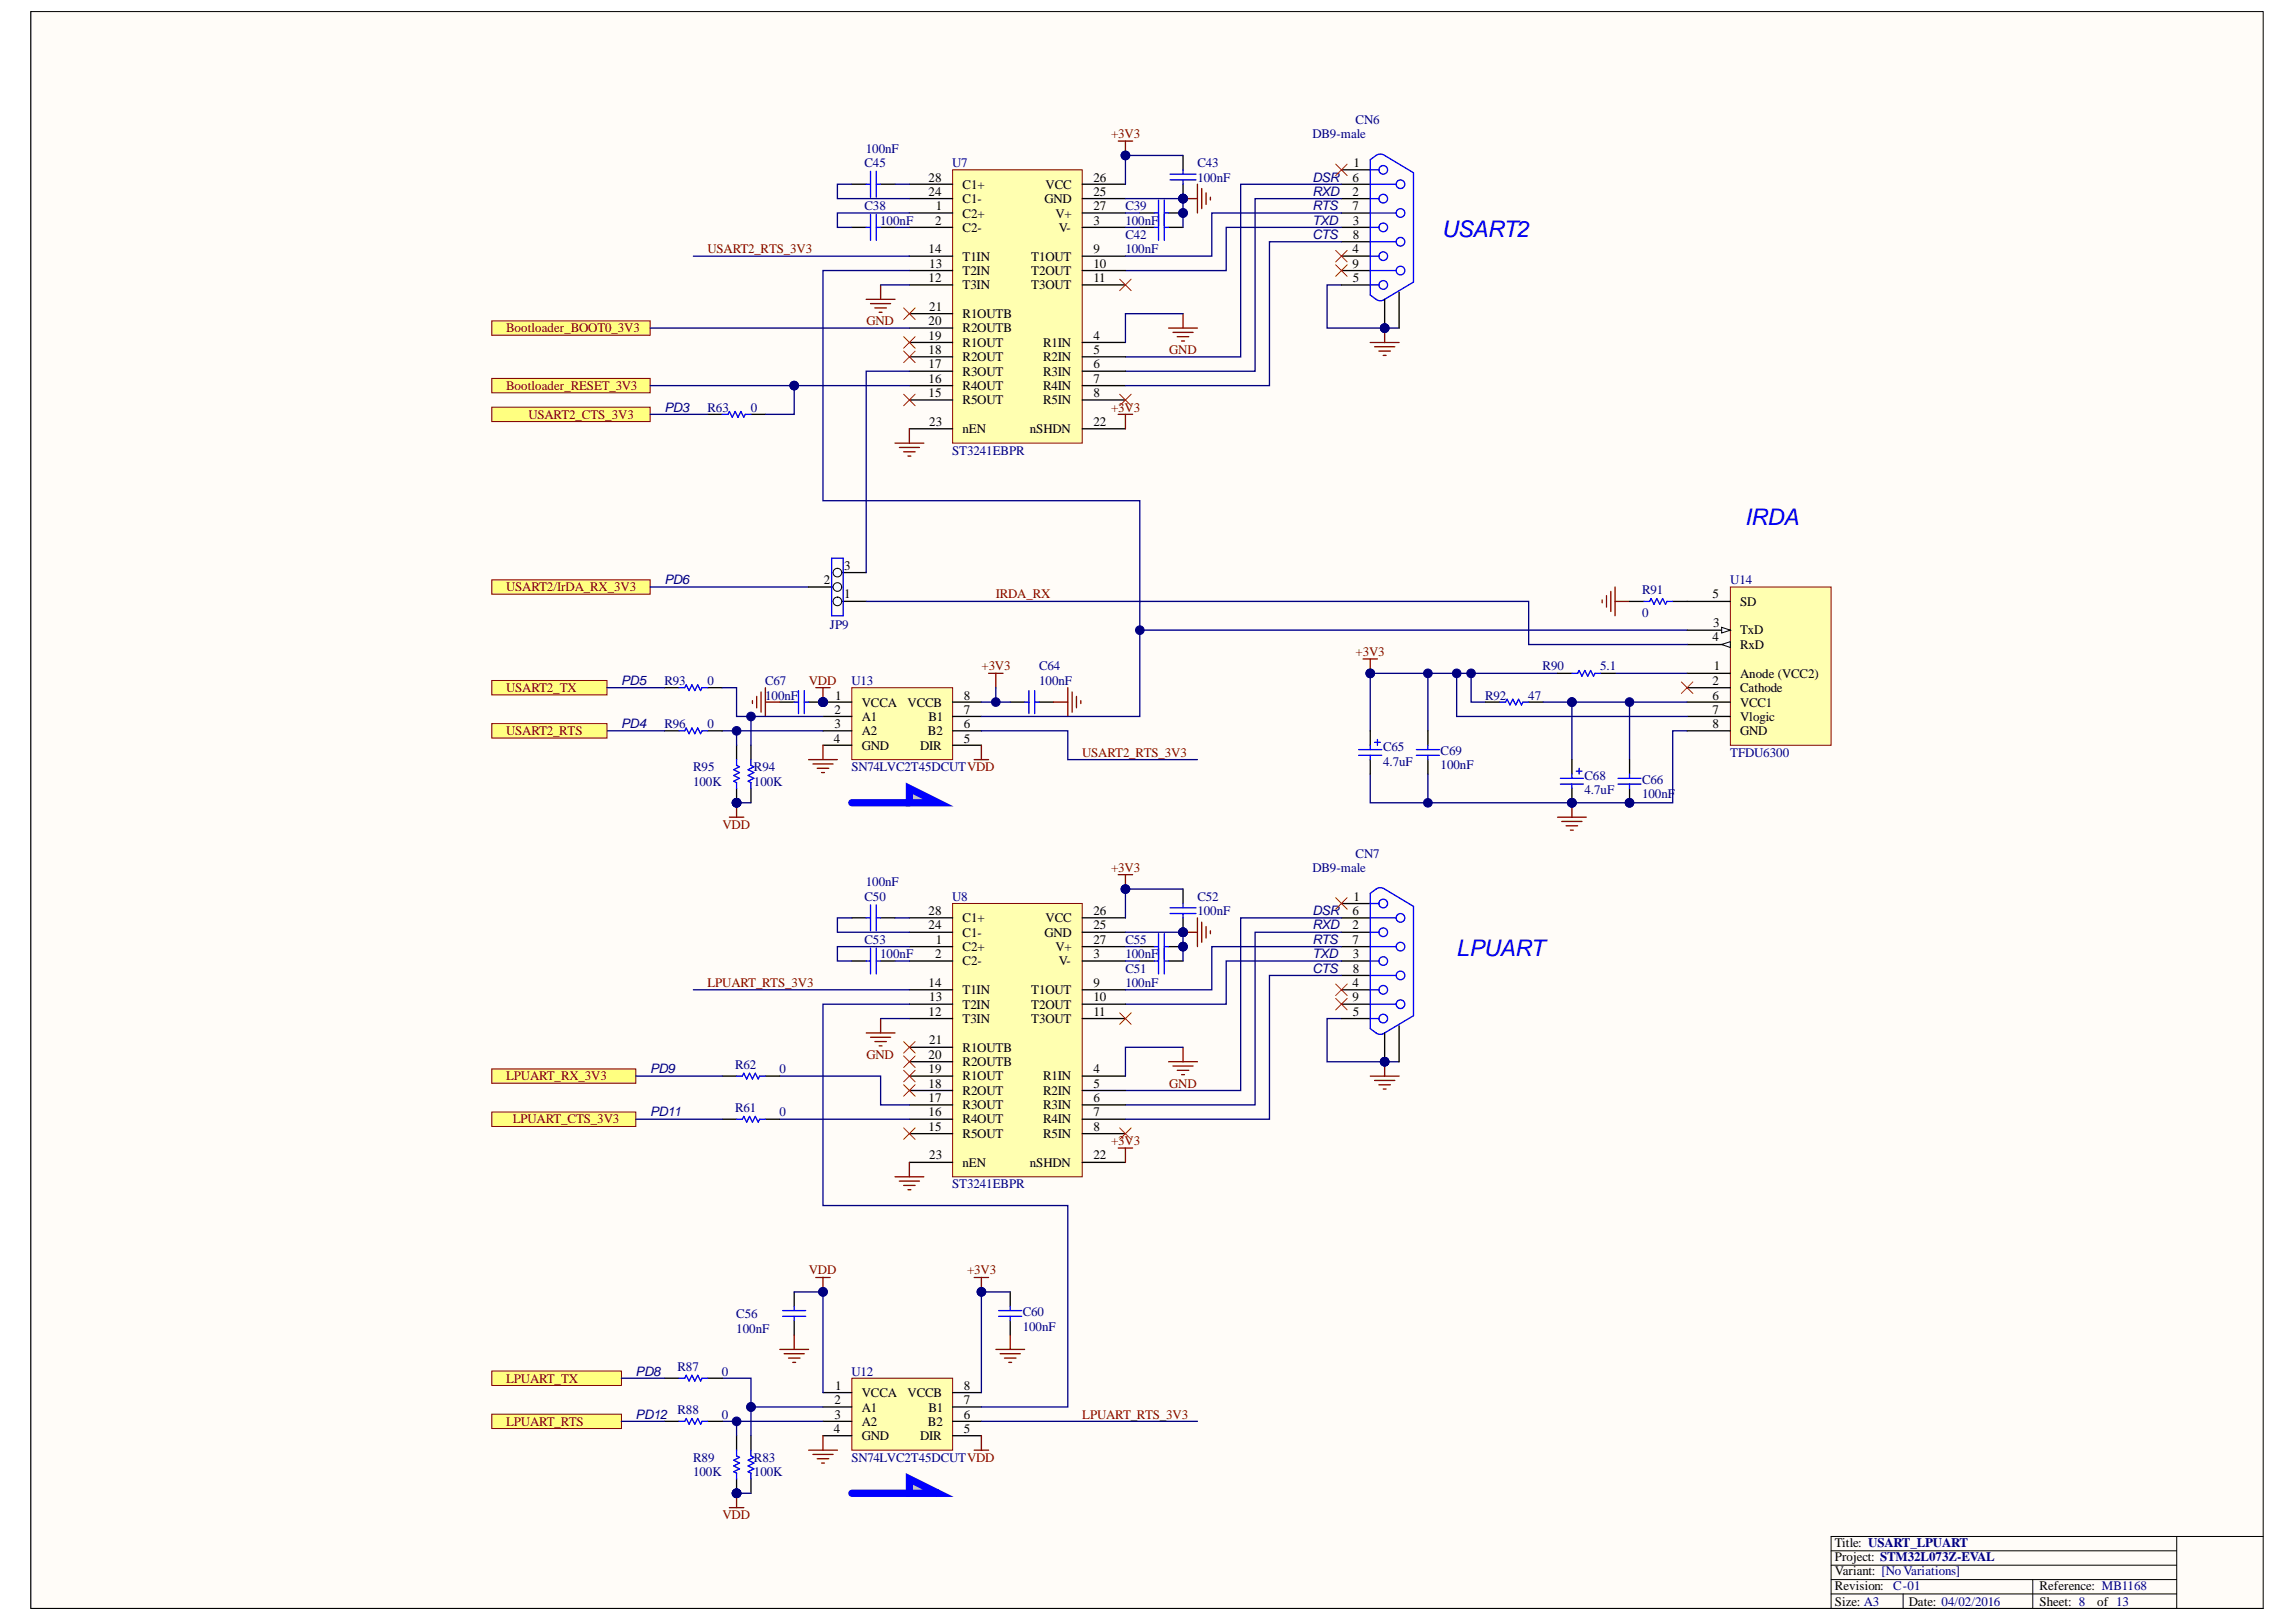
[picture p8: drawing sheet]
<svg xmlns="http://www.w3.org/2000/svg" width="297mm" height="210mm" viewBox="0 0 297 210" stroke-linecap="round" stroke-linejoin="round" font-family="sans-serif">
<defs><g id="words">
<g font-size="3" fill="#00f">
<text x="186.5" y="30.7">USART2</text>
<text x="225.7" y="67.9">IRDA</text>
<text x="188.4" y="123.8">LPUART</text>
</g>
<g font-size="1.7" fill="#800000">
<text x="143.7" y="17.9">+3V3</text>
<text x="91.5" y="32.8">USART2_RTS_3V3</text>
<text x="65.5" y="43">Bootloader_BOOT0_3V3</text>
<text x="112.1" y="42.1">GND</text>
<text x="151.3" y="45.8">GND</text>
<text x="65.5" y="50.5">Bootloader_RESET_3V3</text>
<text x="143.7" y="53.3">+3V3</text>
<text x="68.4" y="54.2">USART2_CTS_3V3</text>
<text x="65.5" y="76.5">USART2/IrDA_RX_3V3</text>
<text x="128.8" y="77.4">IRDA_RX</text>
<text x="65.5" y="89.6">USART2_TX</text>
<text x="104.7" y="88.7">VDD</text>
<text x="127" y="86.7">+3V3</text>
<text x="175.4" y="84.9">+3V3</text>
<text x="65.5" y="95.2">USART2_RTS</text>
<text x="140" y="98">USART2_RTS_3V3</text>
<text x="93.5" y="107.3">VDD</text>
<text x="143.7" y="112.8">+3V3</text>
<text x="91.5" y="127.7">LPUART_RTS_3V3</text>
<text x="112.1" y="137">GND</text>
<text x="65.5" y="139.8">LPUART_RX_3V3</text>
<text x="151.3" y="140.7">GND</text>
<text x="66.3" y="145.4">LPUART_CTS_3V3</text>
<text x="143.7" y="148.2">+3V3</text>
<text x="104.7" y="164.9">VDD</text>
<text x="125.1" y="164.9">+3V3</text>
<text x="65.5" y="178.9">LPUART_TX</text>
<text x="65.5" y="184.5">LPUART_RTS</text>
<text x="140" y="183.6">LPUART_RTS_3V3</text>
<text x="93.5" y="196.6">VDD</text>
</g>
<g font-size="1.7" fill="#000080">
<text x="169.8" y="17.9">DB9-male</text>
<text x="175.4" y="16.1">CN6</text>
<text x="111.8" y="21.6">C45</text>
<text x="112" y="19.8">100nF</text>
<text x="123.2" y="21.6">U7</text>
<text x="154.9" y="21.6">C43</text>
<text x="154.9" y="23.5">100nF</text>
<text x="169.8" y="23.5">DSR</text>
<text x="111.8" y="27.2">C38</text>
<text x="113.9" y="29.1">100nF</text>
<text x="145.6" y="27.2">C39</text>
<text x="145.6" y="29.1">100nF</text>
<text x="169.8" y="25.4">RXD</text>
<text x="169.8" y="27.2">RTS</text>
<text x="169.8" y="29.1">TXD</text>
<text x="145.6" y="30.9">C42</text>
<text x="145.6" y="32.8">100nF</text>
<text x="169.8" y="30.9">CTS</text>
<text x="86" y="53.3">PD3</text>
<text x="91.5" y="53.3">R63</text>
<text x="97.1" y="53.3">0</text>
<text x="123.2" y="58.8">ST3241EBPR</text>
<text x="86" y="75.6">PD6</text>
<text x="212.4" y="76.9">R91</text>
<text x="223.9" y="75.6">U14</text>
<text x="107.4" y="81.4">JP9</text>
<text x="212.4" y="79.9">0</text>
<text x="80.4" y="88.7">PD5</text>
<text x="86" y="88.7">R93</text>
<text x="91.5" y="88.7">0</text>
<text x="99" y="88.7">C67</text>
<text x="110.2" y="88.7">U13</text>
<text x="134.4" y="86.7">C64</text>
<text x="134.4" y="88.7">100nF</text>
<text x="199.6" y="86.7">R90</text>
<text x="207" y="86.7">5.1</text>
<text x="80.4" y="94.2">PD4</text>
<text x="86" y="94.2">R96</text>
<text x="91.5" y="94.2">0</text>
<text x="99" y="90.5">100nF</text>
<text x="192.1" y="90.5">R92</text>
<text x="197.7" y="90.5">47</text>
<text x="89.7" y="99.8">R95</text>
<text x="89.7" y="101.7">100K</text>
<text x="97.5" y="99.8">R94</text>
<text x="97.5" y="101.7">100K</text>
<text x="110.2" y="99.8">SN74LVC2T45DCUTVDD</text>
<text x="178.9" y="97.2">C65</text>
<text x="178.9" y="99.1">4.7uF</text>
<text x="186.4" y="97.7">C69</text>
<text x="186.4" y="99.6">100nF</text>
<text x="205" y="100.9">C68</text>
<text x="212.4" y="101.4">C66</text>
<text x="223.9" y="98">TFDU6300</text>
<text x="205" y="102.8">4.7uF</text>
<text x="212.4" y="103.3">100nF</text>
<text x="169.8" y="112.8">DB9-male</text>
<text x="175.4" y="111">CN7</text>
<text x="111.8" y="116.6">C50</text>
<text x="112" y="114.7">100nF</text>
<text x="123.2" y="116.6">U8</text>
<text x="154.9" y="116.6">C52</text>
<text x="154.9" y="118.4">100nF</text>
<text x="169.8" y="118.4">DSR</text>
<text x="111.8" y="122.1">C53</text>
<text x="113.9" y="124">100nF</text>
<text x="145.6" y="122.1">C55</text>
<text x="145.6" y="124">100nF</text>
<text x="145.6" y="125.9">C51</text>
<text x="169.8" y="120.3">RXD</text>
<text x="169.8" y="122.1">RTS</text>
<text x="169.8" y="124">TXD</text>
<text x="169.8" y="125.9">CTS</text>
<text x="145.6" y="127.7">100nF</text>
<text x="84.1" y="138.9">PD9</text>
<text x="95.1" y="138.4">R62</text>
<text x="95.1" y="144">R61</text>
<text x="100.8" y="138.9">0</text>
<text x="84.1" y="144.5">PD11</text>
<text x="100.8" y="144.5">0</text>
<text x="123.2" y="153.8">ST3241EBPR</text>
<text x="95.3" y="170.6">C56</text>
<text x="95.3" y="172.4">100nF</text>
<text x="132.3" y="170.3">C60</text>
<text x="132.3" y="172.2">100nF</text>
<text x="82.2" y="178">PD8</text>
<text x="87.6" y="177.4">R87</text>
<text x="93.4" y="178">0</text>
<text x="110.2" y="178">U12</text>
<text x="82.2" y="183.6">PD12</text>
<text x="87.6" y="183">R88</text>
<text x="93.4" y="183.6">0</text>
<text x="89.7" y="189.2">R89</text>
<text x="89.7" y="191">100K</text>
<text x="97.5" y="189.2">R83</text>
<text x="97.5" y="191">100K</text>
<text x="110.2" y="189.2">SN74LVC2T45DCUTVDD</text>
<text x="244.9" y="205.7">C-01</text>
</g>
<g font-size="1.7">
<text x="120.1" y="23.5">28</text>
<text x="141.5" y="23.5">26</text>
<text x="175" y="23.5">6</text>
<text x="175.1" y="21.6">1</text>
<text x="120.1" y="25.4">24</text>
<text x="121" y="29.1">2</text>
<text x="121.1" y="27.2">1</text>
<text x="124.5" y="28.1">C2+</text>
<text x="124.5" y="26.3">C1-</text>
<text x="124.5" y="24.4">C1+</text>
<text x="135.1" y="26.3">GND</text>
<text x="135.3" y="24.4">VCC</text>
<text x="136.5" y="28.1">V+</text>
<text x="141.5" y="29.1">3</text>
<text x="141.5" y="25.4">25</text>
<text x="141.5" y="27.2">27</text>
<text x="175" y="25.4">2</text>
<text x="175" y="27.2">7</text>
<text x="175" y="29.1">3</text>
<text x="120.1" y="32.8">14</text>
<text x="120.2" y="34.7">13</text>
<text x="124.5" y="30">C2-</text>
<text x="124.5" y="35.6">T2IN</text>
<text x="124.5" y="33.7">T1IN</text>
<text x="133.4" y="33.7">T1OUT</text>
<text x="133.4" y="35.6">T2OUT</text>
<text x="137" y="30">V-</text>
<text x="141.5" y="32.8">9</text>
<text x="141.5" y="34.7">10</text>
<text x="175" y="32.8">4</text>
<text x="175" y="34.7">9</text>
<text x="175" y="30.9">8</text>
<text x="120.1" y="36.5">12</text>
<text x="120.2" y="40.2">21</text>
<text x="124.5" y="37.4">T3IN</text>
<text x="124.5" y="41.2">R1OUTB</text>
<text x="133.4" y="37.4">T3OUT</text>
<text x="141.5" y="36.5">11</text>
<text x="175" y="36.5">5</text>
<text x="120.1" y="47.7">17</text>
<text x="120.1" y="45.8">18</text>
<text x="120.1" y="44">19</text>
<text x="120.1" y="42.1">20</text>
<text x="124.5" y="46.7">R2OUT</text>
<text x="124.5" y="44.9">R1OUT</text>
<text x="124.5" y="43">R2OUTB</text>
<text x="134.9" y="44.9">R1IN</text>
<text x="134.9" y="46.7">R2IN</text>
<text x="141.5" y="44">4</text>
<text x="141.5" y="45.8">5</text>
<text x="141.5" y="47.7">6</text>
<text x="120.1" y="51.4">15</text>
<text x="120.1" y="49.5">16</text>
<text x="124.5" y="52.3">R5OUT</text>
<text x="124.5" y="50.5">R4OUT</text>
<text x="124.5" y="48.6">R3OUT</text>
<text x="134.9" y="48.6">R3IN</text>
<text x="134.9" y="50.5">R4IN</text>
<text x="134.9" y="52.3">R5IN</text>
<text x="141.5" y="49.5">7</text>
<text x="141.5" y="51.4">8</text>
<text x="120.2" y="55.1">23</text>
<text x="124.5" y="56">nEN</text>
<text x="133.2" y="56">nSHDN</text>
<text x="141.5" y="55.1">22</text>
<text x="106.6" y="75.6">2</text>
<text x="109.2" y="73.7">3</text>
<text x="109.2" y="77.4">1</text>
<text x="221.6" y="77.4">5</text>
<text x="221.6" y="83">4</text>
<text x="221.7" y="81.1">3</text>
<text x="225.1" y="78.4">SD</text>
<text x="225.1" y="82.1">TxD</text>
<text x="225.1" y="83.9">RxD</text>
<text x="221.6" y="88.7">2</text>
<text x="221.7" y="86.7">1</text>
<text x="225.1" y="87.7">Anode (VCC2)</text>
<text x="225.1" y="89.6">Cathode</text>
<text x="108" y="92.4">2</text>
<text x="108" y="94.2">3</text>
<text x="108" y="90.5">1</text>
<text x="111.5" y="91.5">VCCA</text>
<text x="111.5" y="93.3">A1</text>
<text x="111.5" y="95.2">A2</text>
<text x="117.4" y="91.5">VCCB</text>
<text x="120" y="95.2">B2</text>
<text x="120.1" y="93.3">B1</text>
<text x="124.7" y="94.2">6</text>
<text x="124.7" y="92.4">7</text>
<text x="124.7" y="90.5">8</text>
<text x="221.6" y="94.2">8</text>
<text x="221.6" y="90.5">6</text>
<text x="221.6" y="92.4">7</text>
<text x="225.1" y="95.2">GND</text>
<text x="225.1" y="91.5">VCC1</text>
<text x="225.1" y="93.3">Vlogic</text>
<text x="107.9" y="96.1">4</text>
<text x="111.5" y="97">GND</text>
<text x="119" y="97">DIR</text>
<text x="124.7" y="96.1">5</text>
<text x="120.1" y="118.4">28</text>
<text x="124.5" y="119.4">C1+</text>
<text x="135.3" y="119.4">VCC</text>
<text x="141.5" y="118.4">26</text>
<text x="175" y="118.4">6</text>
<text x="175.1" y="116.6">1</text>
<text x="120.1" y="120.3">24</text>
<text x="121" y="124">2</text>
<text x="121.1" y="122.1">1</text>
<text x="124.5" y="123.1">C2+</text>
<text x="124.5" y="124.9">C2-</text>
<text x="124.5" y="121.2">C1-</text>
<text x="135.1" y="121.2">GND</text>
<text x="136.5" y="123.1">V+</text>
<text x="137" y="124.9">V-</text>
<text x="141.5" y="124">3</text>
<text x="141.5" y="120.3">25</text>
<text x="141.5" y="122.1">27</text>
<text x="175" y="120.3">2</text>
<text x="175" y="122.1">7</text>
<text x="175" y="124">3</text>
<text x="175" y="125.9">8</text>
<text x="120.1" y="131.4">12</text>
<text x="120.1" y="127.7">14</text>
<text x="120.2" y="129.6">13</text>
<text x="124.5" y="130.5">T2IN</text>
<text x="124.5" y="128.7">T1IN</text>
<text x="133.4" y="128.7">T1OUT</text>
<text x="133.4" y="130.5">T2OUT</text>
<text x="141.5" y="127.7">9</text>
<text x="141.5" y="129.6">10</text>
<text x="141.5" y="131.4">11</text>
<text x="175" y="127.7">4</text>
<text x="175" y="129.6">9</text>
<text x="175" y="131.4">5</text>
<text x="120.1" y="137">20</text>
<text x="120.2" y="135.2">21</text>
<text x="124.5" y="132.4">T3IN</text>
<text x="124.5" y="138">R2OUTB</text>
<text x="124.5" y="136.1">R1OUTB</text>
<text x="133.4" y="132.4">T3OUT</text>
<text x="120.1" y="142.6">17</text>
<text x="120.1" y="140.7">18</text>
<text x="120.1" y="138.9">19</text>
<text x="124.5" y="143.5">R3OUT</text>
<text x="124.5" y="141.7">R2OUT</text>
<text x="124.5" y="139.8">R1OUT</text>
<text x="134.9" y="139.8">R1IN</text>
<text x="134.9" y="141.7">R2IN</text>
<text x="134.9" y="143.5">R3IN</text>
<text x="141.5" y="138.9">4</text>
<text x="141.5" y="140.7">5</text>
<text x="141.5" y="142.6">6</text>
<text x="120.1" y="146.3">15</text>
<text x="120.1" y="144.5">16</text>
<text x="124.5" y="147.2">R5OUT</text>
<text x="124.5" y="145.4">R4OUT</text>
<text x="134.9" y="145.4">R4IN</text>
<text x="134.9" y="147.2">R5IN</text>
<text x="141.5" y="144.5">7</text>
<text x="141.5" y="146.3">8</text>
<text x="120.2" y="150">23</text>
<text x="124.5" y="151">nEN</text>
<text x="133.2" y="151">nSHDN</text>
<text x="141.5" y="150">22</text>
<text x="108" y="179.9">1</text>
<text x="124.7" y="179.9">8</text>
<text x="107.9" y="185.5">4</text>
<text x="108" y="181.7">2</text>
<text x="108" y="183.6">3</text>
<text x="111.5" y="180.8">VCCA</text>
<text x="111.5" y="182.7">A1</text>
<text x="111.5" y="184.5">A2</text>
<text x="117.4" y="180.8">VCCB</text>
<text x="120" y="184.5">B2</text>
<text x="120.1" y="182.7">B1</text>
<text x="124.7" y="185.5">5</text>
<text x="124.7" y="183.6">6</text>
<text x="124.7" y="181.7">7</text>
<text x="111.5" y="186.4">GND</text>
<text x="119" y="186.4">DIR</text>
<text x="237.4" y="200.2">Title: USART_LPUART</text>
<text x="237.4" y="202">Project: STM32L073Z-EVAL</text>
<text x="237.4" y="203.9">Variant: [NoVariations]</text>
<text x="237.4" y="207.8">Size: A3</text>
<text x="237.4" y="205.7">Revision:</text>
<text x="247" y="207.8">Date: 04/02/2016</text>
<text x="263.9" y="205.7">Reference: MB1168</text>
<text x="263.9" y="207.8">Sheet: 8</text>
<text x="271.3" y="207.8">of 13</text>
</g>
</g></defs>
<path d="M4 1.5h288.8v206.6h-288.8z" fill-rule="evenodd" fill="#fffcf8"/>
<path d="M4 1.5h288.8v206.6h-288.8z" fill="none" stroke="#000" stroke-width=".13"/>
<path d="M4 1.5h288.8v206.6h-288.8z" fill-rule="evenodd" fill="#fffcf8"/>
<path d="M4 1.5h288.8v206.6h-288.8zM281.6 198.8v9.3M292.8 198.8h-55.9v9.3M236.9 200.7h44.7M236.9 202.6h44.7M236.9 206.3h44.7M236.9 204.4h44.7M246.2 206.3v1.8M263 204.4v3.7" fill="none" stroke="#000" stroke-width=".13"/>
<path d="M223.9 76h13v20.4h-13z" fill-rule="evenodd" fill="#ffffb0"/>
<path d="M223.9 76h13v20.4h-13z" fill="none" stroke="#800000" stroke-width=".13"/>
<path d="M218.3 77.8h5.6M218.3 81.5h5.6" fill="none" stroke="#000" stroke-width=".17"/>
<path d="M222.7 81.2l1.2 .3-1.2 .4z" fill="#f8fcff"/>
<path d="M222.7 81.2l1.2 .3-1.2 .4z" fill="none" stroke="#000" stroke-width=".13"/>
<path d="M218.3 94.6h5.6M218.3 87.1h5.6M218.3 89h5.6M218.3 83.4h5.6" fill="none" stroke="#000" stroke-width=".17"/>
<path d="M222.7 83.4l1.2-.4v.8z" fill="#f8fcff"/>
<path d="M222.7 83.4l1.2-.4v.8z" fill="none" stroke="#000" stroke-width=".13"/>
<path d="M218.3 90.9h5.6M218.3 92.7h5.6" fill="none" stroke="#000" stroke-width=".17"/>
<path d="M201.5 105.8h3.7M202 106.3h2.7M202.6 106.9h1.5M203.2 107.4h.3M203.4 103.9v1.9" fill="none" stroke="#800000" stroke-width=".17"/>
<circle cx="203.4" cy="103.9" r=".56" fill="#000080"/>
<circle cx="203.4" cy="103.9" r=".56" fill="none" stroke="#000080" stroke-width=".13"/>
<path d="M201.5 87.1h-24.2v7.5M208.9 87.1h9.4" fill="none" stroke="#000080" stroke-width=".17"/>
<circle cx="177.3" cy="87.1" r=".56" fill="#000080"/>
<circle cx="177.3" cy="87.1" r=".56" fill="none" stroke="#000080" stroke-width=".13"/>
<path d="M184.7 87.1v7.5" fill="none" stroke="#000080" stroke-width=".17"/>
<circle cx="184.7" cy="87.1" r=".56" fill="#000080"/>
<circle cx="184.7" cy="87.1" r=".56" fill="none" stroke="#000080" stroke-width=".13"/>
<path d="M176.3 85.3h1.9M177.3 85.3v1.8" fill="none" stroke="#800000" stroke-width=".17"/>
<circle cx="177.3" cy="87.1" r=".56" fill="#000080"/>
<circle cx="177.3" cy="87.1" r=".56" fill="none" stroke="#000080" stroke-width=".13"/>
<path d="M207.3 77.6v.4M207.8 77.1v1.5M208.4 76.5v2.6M208.9 76v3.7M208.9 77.8h1.9" fill="none" stroke="#800000" stroke-width=".17"/>
<path d="M218.3 90.9h-14.9v7.4" fill="none" stroke="#000080" stroke-width=".17"/>
<circle cx="203.4" cy="90.9" r=".56" fill="#000080"/>
<circle cx="203.4" cy="90.9" r=".56" fill="none" stroke="#000080" stroke-width=".13"/>
<path d="M190.3 87.1v3.8h1.9" fill="none" stroke="#000080" stroke-width=".17"/>
<circle cx="190.3" cy="87.1" r=".56" fill="#000080"/>
<circle cx="190.3" cy="87.1" r=".56" fill="none" stroke="#000080" stroke-width=".13"/>
<path d="M210.8 90.9v7.4" fill="none" stroke="#000080" stroke-width=".17"/>
<circle cx="210.8" cy="90.9" r=".56" fill="#000080"/>
<circle cx="210.8" cy="90.9" r=".56" fill="none" stroke="#000080" stroke-width=".13"/>
<path d="M188.4 87.1v5.6h29.9M218.3 94.6h-1.9v9.3h-39.1v-3.7" fill="none" stroke="#000080" stroke-width=".17"/>
<circle cx="188.5" cy="87.1" r=".56" fill="#000080"/>
<circle cx="188.5" cy="87.1" r=".56" fill="none" stroke="#000080" stroke-width=".13"/>
<circle cx="203.4" cy="103.9" r=".56" fill="#000080"/>
<circle cx="203.4" cy="103.9" r=".56" fill="none" stroke="#000080" stroke-width=".13"/>
<path d="M203.4 98.3v1.9M203.4 102v1.9" fill="none" stroke="#000" stroke-width=".17"/>
<circle cx="203.4" cy="103.9" r=".56" fill="#000080"/>
<circle cx="203.4" cy="103.9" r=".56" fill="none" stroke="#000080" stroke-width=".13"/>
<path d="M175.8 97h3M175.8 97.7h3M177.3 96.4v.6M177.3 97.7v.6M177.8 96.1h.8M178.2 95.7v.7M203.9 99.8h.8M204.3 99.4v.8M201.9 100.7h3M201.9 101.5h3M203.4 100.2v.5M203.4 101.5v.5" fill="none" stroke="#00f" stroke-width=".17"/>
<path d="M177.3 94.6v1.8M177.3 98.3v1.9" fill="none" stroke="#000" stroke-width=".17"/>
<path d="M177.3 44.3h3.7M177.8 44.9h2.6M178.4 45.4h1.5M179 46h.3M179.1 42.5v1.8" fill="none" stroke="#800000" stroke-width=".17"/>
<circle cx="179.1" cy="42.5" r=".56" fill="#000080"/>
<circle cx="179.1" cy="42.5" r=".56" fill="none" stroke="#000080" stroke-width=".13"/>
<path d="M173.5 36.9h-1.8v5.6h9.3" fill="none" stroke="#000080" stroke-width=".17"/>
<circle cx="179.1" cy="42.5" r=".56" fill="#000080"/>
<circle cx="179.1" cy="42.5" r=".56" fill="none" stroke="#000080" stroke-width=".13"/>
<path d="M173.5 22h3.8M173.5 23.8h3.8M173.5 25.7h3.8M173.5 27.6h3.8M173.5 29.4h3.8M173.5 31.3h3.8M173.5 33.1h3.8M173.5 35h3.8M173.5 36.9h3.8M179.1 38.7v3.8" fill="none" stroke="#000" stroke-width=".17"/>
<g fill="none" stroke="#00f" stroke-width=".17">
<path d="M177.3 20.7l.7-.6a.94 .94 0 0 1 1.1 0l3.8 2.3v14.1l-3.8 2.2a.91 .91 0 0 1-1.1 0l-.7-.5zM177.3 36.9h1.1M177.3 35h3.3M177.3 33.1h1.1M177.3 31.3h3.3M177.3 29.4h1.1M177.3 27.6h3.3M177.3 25.7h1.1M177.3 23.8h3.3M177.3 22h1.1"/>
<circle cx="179" cy="22" r=".56"/>
<circle cx="179" cy="33.1" r=".56"/>
<circle cx="179" cy="25.7" r=".56"/>
<circle cx="179" cy="36.9" r=".56"/>
<circle cx="179" cy="29.4" r=".56"/>
<circle cx="181.2" cy="23.8" r=".56"/>
<circle cx="181.2" cy="31.3" r=".56"/>
<circle cx="181.2" cy="27.6" r=".56"/>
<circle cx="181.2" cy="35" r=".56"/>
</g>
<circle cx="179.1" cy="42.5" r=".56" fill="#000080"/>
<circle cx="179.1" cy="42.5" r=".56" fill="none" stroke="#000080" stroke-width=".13"/>
<path d="M181 37.8v4.7" fill="none" stroke="#000" stroke-width=".17"/>
<path d="M173.5 29.4h-14.9v5.6h-13M173.5 25.7h-11.1v22.3h-16.8M173.5 23.8h-13v22.4h-14.9" fill="none" stroke="#000080" stroke-width=".17"/>
<path d="M63.6 75h20.5v1.9h-20.5z" fill-rule="evenodd" fill="#ffff80"/>
<path d="M63.6 75h20.5v1.9h-20.5z" fill="none" stroke="#800000" stroke-width=".13"/>
<path d="M63.6 41.5h20.5v1.9h-20.5z" fill-rule="evenodd" fill="#ffff80"/>
<path d="M63.6 41.5h20.5v1.9h-20.5z" fill="none" stroke="#800000" stroke-width=".13"/>
<path d="M63.6 49h20.5v1.8h-20.5z" fill-rule="evenodd" fill="#ffff80"/>
<path d="M63.6 49h20.5v1.8h-20.5z" fill="none" stroke="#800000" stroke-width=".13"/>
<path d="M123.2 22h16.8v35.3h-16.8z" fill-rule="evenodd" fill="#ffffb0"/>
<path d="M123.2 22h16.8v35.3h-16.8z" fill="none" stroke="#800000" stroke-width=".13"/>
<g fill="none" stroke="#000" stroke-width=".17">
<path d="M110.2 29.4h1.9M110.2 23.8h1.9M113.9 29.4h1.9M113.9 23.8h1.9M117.6 27.6h5.6M117.6 29.4h5.6M117.6 33.2h5.6M117.6 35h5.6M117.6 36.9h5.6M117.6 25.7h5.6M117.6 23.8h5.6M140 27.6h5.6"/>
<path d="M140 29.4h5.6M140 33.2h5.6M140 35h5.6M140 36.9h5.6M140 25.7h5.6M140 23.8h5.6M117.6 44.3h5.6M117.6 46.2h5.6M117.6 48h5.6M117.6 49.9h5.6M117.6 51.8h5.6M117.6 42.5h5.6"/>
<path d="M117.6 40.6h5.6M117.6 55.5h5.6M140 44.3h5.6M140 46.2h5.6M140 48h5.6M140 49.9h5.6M140 51.8h5.6M140 55.5h5.6"/>
</g>
<path d="M112.1 23.8h.5M112.1 29.4h.5M112.6 22.2v3.3M112.6 27.8v3.3M113.4 23.8h.5M113.4 22.2v3.3M113.4 27.8v3.3M113.4 29.4h.5" fill="none" stroke="#00f" stroke-width=".17"/>
<circle cx="153.1" cy="25.7" r=".56" fill="#000080"/>
<circle cx="153.1" cy="25.7" r=".56" fill="none" stroke="#000080" stroke-width=".13"/>
<path d="M153 23.8v1.9" fill="none" stroke="#000" stroke-width=".17"/>
<circle cx="153.1" cy="25.7" r=".56" fill="#000080"/>
<circle cx="153.1" cy="25.7" r=".56" fill="none" stroke="#000080" stroke-width=".13"/>
<path d="M153 20.1v1.9" fill="none" stroke="#000" stroke-width=".17"/>
<path d="M151.4 22.5h3.3M151.4 23.3h3.3M153 22v.5M153 23.3v.5" fill="none" stroke="#00f" stroke-width=".17"/>
<circle cx="153.1" cy="27.6" r=".56" fill="#000080"/>
<circle cx="153.1" cy="27.6" r=".56" fill="none" stroke="#000080" stroke-width=".13"/>
<path d="M147.5 27.6h1.8M151.2 27.6h1.8" fill="none" stroke="#000" stroke-width=".17"/>
<circle cx="153.1" cy="27.6" r=".56" fill="#000080"/>
<circle cx="153.1" cy="27.6" r=".56" fill="none" stroke="#000080" stroke-width=".13"/>
<path d="M149.3 27.6h.6M149.3 29.4h.6M149.9 25.9v5.2M150.6 27.6h.6M150.6 25.9v5.2M150.6 29.4h.6" fill="none" stroke="#00f" stroke-width=".17"/>
<path d="M147.5 29.4h1.8M151.2 29.4h1.8" fill="none" stroke="#000" stroke-width=".17"/>
<path d="M145.6 25.7h7.4v3.7" fill="none" stroke="#000080" stroke-width=".17"/>
<circle cx="153.1" cy="25.7" r=".56" fill="#000080"/>
<circle cx="153.1" cy="25.7" r=".56" fill="none" stroke="#000080" stroke-width=".13"/>
<path d="M145.6 27.6h1.9M145.6 29.4h1.9M153 20.1h-7.4v3.7" fill="none" stroke="#000080" stroke-width=".17"/>
<circle cx="145.6" cy="20.1" r=".56" fill="#000080"/>
<circle cx="145.6" cy="20.1" r=".56" fill="none" stroke="#000080" stroke-width=".13"/>
<path d="M153 25.7h1.9M154.9 23.8v3.8M155.5 24.4v2.6M156 25v1.4M156.6 25.5v.4" fill="none" stroke="#800000" stroke-width=".17"/>
<circle cx="153.1" cy="25.7" r=".56" fill="#000080"/>
<circle cx="153.1" cy="25.7" r=".56" fill="none" stroke="#000080" stroke-width=".13"/>
<path d="M144.7 18.3h1.8M145.6 18.3v1.8" fill="none" stroke="#800000" stroke-width=".17"/>
<circle cx="145.6" cy="20.1" r=".56" fill="#000080"/>
<circle cx="145.6" cy="20.1" r=".56" fill="none" stroke="#000080" stroke-width=".13"/>
<path d="M115.8 57.3h3.7M116.3 57.9h2.7M116.9 58.5h1.5M117.5 59h.3M117.6 55.5v1.8M144.7 53.6h1.8M145.6 53.6v1.9" fill="none" stroke="#800000" stroke-width=".17"/>
<path d="M116.9 39.8l1.5 1.5M118.4 39.8l-1.5 1.5" fill="none" stroke="#f00" stroke-width=".13"/>
<path d="M110.2 23.8h-1.9v1.9h9.3M115.8 23.8h1.8M115.8 29.4h1.8M117.6 27.6h-9.3v1.8h1.9M84.1 42.5h33.5" fill="none" stroke="#000080" stroke-width=".17"/>
<path d="M210.8 77.8h1.9M216.4 77.8h1.9" fill="none" stroke="#000" stroke-width=".17"/>
<path d="M212.7 77.8h.7l.2-.3 .4 .7 .3-.7 .4 .7 .4-.7 .4 .7 .2-.4h.7" fill="none" stroke="#00f" stroke-width=".17"/>
<path d="M63.6 52.7h20.5v1.9h-20.5z" fill-rule="evenodd" fill="#ffff80"/>
<path d="M63.6 52.7h20.5v1.9h-20.5z" fill="none" stroke="#800000" stroke-width=".13"/>
<path d="M89.7 33.2h27.9M173.5 27.6h-16.7v5.5h-11.2M199.6 90.9h3.8" fill="none" stroke="#000080" stroke-width=".17"/>
<path d="M192.2 90.9h1.8M197.8 90.9h1.8M201.5 87.1h1.9M207.1 87.1h1.8" fill="none" stroke="#000" stroke-width=".17"/>
<path d="M194 90.9h.8l.2-.4 .3 .7 .4-.7 .4 .7 .4-.7 .3 .7 .2-.3h.8M203.4 87.1h.7l.2-.3 .4 .7 .3-.7 .4 .7 .4-.7 .4 .7 .1-.4h.8" fill="none" stroke="#00f" stroke-width=".17"/>
<circle cx="203.4" cy="90.9" r=".56" fill="#000080"/>
<circle cx="203.4" cy="90.9" r=".56" fill="none" stroke="#000080" stroke-width=".13"/>
<path d="M173.5 31.3h-9.3v18.6h-18.6M184.7 100.2v3.7" fill="none" stroke="#000080" stroke-width=".17"/>
<circle cx="184.7" cy="103.9" r=".56" fill="#000080"/>
<circle cx="184.7" cy="103.9" r=".56" fill="none" stroke="#000080" stroke-width=".13"/>
<circle cx="106.5" cy="90.9" r=".56" fill="#000080"/>
<circle cx="106.5" cy="90.9" r=".56" fill="none" stroke="#000080" stroke-width=".13"/>
<path d="M110.2 89h13v9.3h-13z" fill-rule="evenodd" fill="#ffffb0"/>
<path d="M110.2 89h13v9.3h-13z" fill="none" stroke="#800000" stroke-width=".13"/>
<path d="M106.5 90.9h3.7" fill="none" stroke="#000" stroke-width=".17"/>
<circle cx="106.5" cy="90.9" r=".56" fill="#000080"/>
<circle cx="106.5" cy="90.9" r=".56" fill="none" stroke="#000080" stroke-width=".13"/>
<path d="M106.5 92.7h3.7M106.5 94.6h3.7M106.5 96.4h3.7M123.2 92.7h3.8M123.2 94.6h3.8M123.2 96.4h3.8M123.2 90.9h3.8" fill="none" stroke="#000" stroke-width=".17"/>
<path d="M105.5 89h1.9M106.5 89v1.9M127.9 87.1h1.9M128.8 87.1v1.9" fill="none" stroke="#800000" stroke-width=".17"/>
<circle cx="106.5" cy="90.9" r=".56" fill="#000080"/>
<circle cx="106.5" cy="90.9" r=".56" fill="none" stroke="#000080" stroke-width=".13"/>
<path d="M104.6 98.3h3.7M105.2 98.9h2.6M105.7 99.4h1.5M106.3 100h.4M106.5 96.4v1.9M126 98.3h1.9M127 96.4v1.9" fill="none" stroke="#800000" stroke-width=".17"/>
<circle cx="106.5" cy="90.9" r=".56" fill="#000080"/>
<circle cx="106.5" cy="90.9" r=".56" fill="none" stroke="#000080" stroke-width=".13"/>
<path d="M100.9 90.9h1.8M104.6 90.9h1.9" fill="none" stroke="#000" stroke-width=".17"/>
<circle cx="106.5" cy="90.9" r=".56" fill="#000080"/>
<circle cx="106.5" cy="90.9" r=".56" fill="none" stroke="#000080" stroke-width=".13"/>
<path d="M102.7 90.9h.6M103.3 89.4v2.9M104 89.4v2.9M104 90.9h.6M132.6 90.9h.5M133.1 89.4v2.9M133.9 90.9h.5M133.9 89.4v2.9" fill="none" stroke="#00f" stroke-width=".17"/>
<path d="M97.3 90.7v.3M97.9 90.1v1.5M98.5 89.6v2.6M99 89v3.7M99 90.9h1.9M136.3 90.9h1.8M138.1 89v3.7M138.7 89.6v2.6M139.3 90.1v1.5M139.8 90.7v.3" fill="none" stroke="#800000" stroke-width=".17"/>
<path d="M130.7 90.9h1.9M134.4 90.9h1.9" fill="none" stroke="#000" stroke-width=".17"/>
<path d="M117.6 102l3.8 1.9h-3.8z" fill="#c0c0c0"/>
<path d="M110.2 103.9h7.4M117.6 102l3.8 1.9h-3.8z" fill="none" stroke="#00f" stroke-width=".94"/>
<circle cx="95.3" cy="103.9" r=".56" fill="#000080"/>
<circle cx="95.3" cy="103.9" r=".56" fill="none" stroke="#000080" stroke-width=".13"/>
<path d="M95.3 102v1.9" fill="none" stroke="#000" stroke-width=".17"/>
<circle cx="95.3" cy="103.9" r=".56" fill="#000080"/>
<circle cx="95.3" cy="103.9" r=".56" fill="none" stroke="#000080" stroke-width=".13"/>
<path d="M95.3 96.4v1.9M97.2 96.4v1.9M97.2 102v1.9" fill="none" stroke="#000" stroke-width=".17"/>
<path d="M95.3 98.3v.7l.4 .2-.8 .4 .8 .4-.8 .4 .8 .3-.8 .4 .4 .2v.7M97.2 98.3v.7l.3 .2-.7 .4 .7 .4-.7 .4 .7 .3-.7 .4 .4 .2v.7" fill="none" stroke="#00f" stroke-width=".17"/>
<path d="M95.3 94.6v1.8" fill="none" stroke="#000080" stroke-width=".17"/>
<circle cx="95.3" cy="94.6" r=".56" fill="#000080"/>
<circle cx="95.3" cy="94.6" r=".56" fill="none" stroke="#000080" stroke-width=".13"/>
<path d="M97.2 92.7v3.7" fill="none" stroke="#000080" stroke-width=".17"/>
<circle cx="97.2" cy="92.7" r=".56" fill="#000080"/>
<circle cx="97.2" cy="92.7" r=".56" fill="none" stroke="#000080" stroke-width=".13"/>
<path d="M94.4 105.8h1.8M95.3 103.9v1.9" fill="none" stroke="#800000" stroke-width=".17"/>
<circle cx="95.3" cy="103.9" r=".56" fill="#000080"/>
<circle cx="95.3" cy="103.9" r=".56" fill="none" stroke="#000080" stroke-width=".13"/>
<path d="M95.3 103.9h1.9" fill="none" stroke="#000080" stroke-width=".17"/>
<circle cx="95.3" cy="103.9" r=".56" fill="#000080"/>
<circle cx="95.3" cy="103.9" r=".56" fill="none" stroke="#000080" stroke-width=".13"/>
<path d="M84.1 53.6h7.5M78.5 94.6h7.5M93.4 94.6h13.1" fill="none" stroke="#000080" stroke-width=".17"/>
<path d="M91.6 53.6h1.8M97.2 53.6h1.8M86 89h1.8M86 94.6h1.8M91.6 89h1.8M91.6 94.6h1.8M184.7 94.6v1.8M184.7 98.3v1.9" fill="none" stroke="#000" stroke-width=".17"/>
<path d="M93.4 53.6h.8l.2-.3 .3 .7 .4-.7 .4 .7 .4-.7 .3 .7 .2-.4h.8M87.8 89h.8l.2-.4 .3 .8 .4-.8 .4 .8 .4-.8 .3 .8 .2-.4h.8M87.8 94.6h.8l.2-.4 .3 .8 .4-.8 .4 .8 .4-.8 .3 .8 .2-.4h.8M183.2 97h3M183.2 97.7h3M184.7 96.4v.6M184.7 97.7v.6" fill="none" stroke="#00f" stroke-width=".17"/>
<circle cx="210.8" cy="103.9" r=".56" fill="#000080"/>
<circle cx="210.8" cy="103.9" r=".56" fill="none" stroke="#000080" stroke-width=".13"/>
<path d="M210.8 102v1.9" fill="none" stroke="#000" stroke-width=".17"/>
<circle cx="210.8" cy="103.9" r=".56" fill="#000080"/>
<circle cx="210.8" cy="103.9" r=".56" fill="none" stroke="#000080" stroke-width=".13"/>
<path d="M210.8 98.3v1.9" fill="none" stroke="#000" stroke-width=".17"/>
<path d="M209.3 100.7h3M209.3 101.5h3M210.8 100.2v.5M210.8 101.5v.5" fill="none" stroke="#00f" stroke-width=".17"/>
<path d="M63.6 88.1h14.9v1.8h-14.9z" fill-rule="evenodd" fill="#ffff80"/>
<path d="M63.6 88.1h14.9v1.8h-14.9z" fill="none" stroke="#800000" stroke-width=".13"/>
<path d="M63.6 93.6h14.9v1.9h-14.9z" fill-rule="evenodd" fill="#ffff80"/>
<path d="M63.6 93.6h14.9v1.9h-14.9z" fill="none" stroke="#800000" stroke-width=".13"/>
<path d="M127 94.6h11.1v3.7h16.8M127 90.9h3.7M147.5 81.5h70.8" fill="none" stroke="#000080" stroke-width=".17"/>
<circle cx="147.5" cy="81.5" r=".56" fill="#000080"/>
<circle cx="147.5" cy="81.5" r=".56" fill="none" stroke="#000080" stroke-width=".13"/>
<path d="M117.6 35h-11.1v29.8h41v27.9h-20.5M128.8 89v1.9" fill="none" stroke="#000080" stroke-width=".17"/>
<circle cx="128.8" cy="90.9" r=".56" fill="#000080"/>
<circle cx="128.8" cy="90.9" r=".56" fill="none" stroke="#000080" stroke-width=".13"/>
<path d="M113.9 36.9h3.7M153 40.6h-7.4v3.7M78.5 89h7.5M93.4 89h1.9v3.7h11.2" fill="none" stroke="#000080" stroke-width=".17"/>
<g fill="none" stroke="#800000" stroke-width=".17">
<path d="M112.1 38.7h3.7M112.6 39.3h2.6M113.2 39.8h1.5M113.9 36.9v1.8M113.7 40.4h.4M151.2 42.5h3.7M151.7 43h2.7M152.3 43.6h1.5M152.9 44.1h.3M153 40.6v1.9M177.3 139.3h3.7M177.8 139.8h2.6"/>
<path d="M179.1 137.4v1.9M178.4 140.4h1.5M179 140.9h.3"/>
</g>
<circle cx="179.1" cy="137.4" r=".56" fill="#000080"/>
<circle cx="179.1" cy="137.4" r=".56" fill="none" stroke="#000080" stroke-width=".13"/>
<path d="M173.5 131.8h-1.8v5.6h9.3" fill="none" stroke="#000080" stroke-width=".17"/>
<circle cx="179.1" cy="137.4" r=".56" fill="#000080"/>
<circle cx="179.1" cy="137.4" r=".56" fill="none" stroke="#000080" stroke-width=".13"/>
<path d="M173.5 116.9h3.8M173.5 118.8h3.8M173.5 120.6h3.8M173.5 122.5h3.8M173.5 124.4h3.8M173.5 126.2h3.8M173.5 128.1h3.8M173.5 130h3.8M173.5 131.8h3.8M179.1 133.7v3.7" fill="none" stroke="#000" stroke-width=".17"/>
<g fill="none" stroke="#00f" stroke-width=".17">
<path d="M177.3 115.6l.7-.5a.94 .94 0 0 1 1.1 0l3.8 2.2v14.1l-3.8 2.3a.91 .91 0 0 1-1.1 0l-.7-.6zM177.3 118.8h3.3M177.3 116.9h1.1M177.3 131.8h1.1M177.3 130h3.3M177.3 128.1h1.1M177.3 126.2h3.3M177.3 124.4h1.1M177.3 122.5h3.3M177.3 120.6h1.1"/>
<circle cx="179" cy="116.9" r=".56"/>
<circle cx="181.2" cy="118.8" r=".56"/>
<circle cx="179" cy="124.4" r=".56"/>
<circle cx="179" cy="120.6" r=".56"/>
<circle cx="179" cy="131.8" r=".56"/>
<circle cx="179" cy="128.1" r=".56"/>
<circle cx="181.2" cy="126.2" r=".56"/>
<circle cx="181.2" cy="130" r=".56"/>
<circle cx="181.2" cy="122.5" r=".56"/>
</g>
<circle cx="179.1" cy="137.4" r=".56" fill="#000080"/>
<circle cx="179.1" cy="137.4" r=".56" fill="none" stroke="#000080" stroke-width=".13"/>
<path d="M181 132.7v4.7" fill="none" stroke="#000" stroke-width=".17"/>
<path d="M173.5 118.8h-13v22.3h-14.9M173.5 124.4h-14.9v5.6h-13M173.5 120.6h-11.1v22.4h-16.8" fill="none" stroke="#000080" stroke-width=".17"/>
<path d="M63.6 138.3h18.7v1.9h-18.7z" fill-rule="evenodd" fill="#ffff80"/>
<path d="M63.6 138.3h18.7v1.9h-18.7z" fill="none" stroke="#800000" stroke-width=".13"/>
<path d="M123.2 116.9h16.8v35.4h-16.8z" fill-rule="evenodd" fill="#ffffb0"/>
<path d="M123.2 116.9h16.8v35.4h-16.8z" fill="none" stroke="#800000" stroke-width=".13"/>
<g fill="none" stroke="#000" stroke-width=".17">
<path d="M110.2 118.8h1.9M113.9 118.8h1.9M117.6 118.8h5.6M140 118.8h5.6M110.2 124.4h1.9M113.9 124.4h1.9M117.6 122.5h5.6M117.6 124.4h5.6M117.6 139.3h5.6M117.6 128.1h5.6M117.6 129.9h5.6M117.6 131.8h5.6"/>
<path d="M117.6 137.4h5.6M117.6 135.5h5.6M117.6 120.6h5.6M140 122.5h5.6M140 124.4h5.6M140 139.3h5.6M140 128.1h5.6M140 129.9h5.6M140 131.8h5.6M140 120.6h5.6M117.6 141.1h5.6M117.6 143h5.6"/>
<path d="M117.6 144.8h5.6M117.6 146.7h5.6M117.6 150.4h5.6M140 141.1h5.6M140 143h5.6M140 144.8h5.6M140 146.7h5.6M140 150.4h5.6"/>
</g>
<path d="M112.1 118.8h.5M112.6 117.1v3.4M113.4 118.8h.5M113.4 117.1v3.4M112.1 124.4h.5M112.6 122.7v3.3M113.4 122.7v3.3M113.4 124.4h.5" fill="none" stroke="#00f" stroke-width=".17"/>
<circle cx="153.1" cy="120.6" r=".56" fill="#000080"/>
<circle cx="153.1" cy="120.6" r=".56" fill="none" stroke="#000080" stroke-width=".13"/>
<path d="M153 118.8v1.8" fill="none" stroke="#000" stroke-width=".17"/>
<circle cx="153.1" cy="120.6" r=".56" fill="#000080"/>
<circle cx="153.1" cy="120.6" r=".56" fill="none" stroke="#000080" stroke-width=".13"/>
<path d="M153 115.1v1.8" fill="none" stroke="#000" stroke-width=".17"/>
<path d="M151.4 117.5h3.3M151.4 118.2h3.3M153 116.9v.6M153 118.2v.6" fill="none" stroke="#00f" stroke-width=".17"/>
<circle cx="153.1" cy="122.5" r=".56" fill="#000080"/>
<circle cx="153.1" cy="122.5" r=".56" fill="none" stroke="#000080" stroke-width=".13"/>
<path d="M147.5 122.5h1.8M151.2 122.5h1.8" fill="none" stroke="#000" stroke-width=".17"/>
<circle cx="153.1" cy="122.5" r=".56" fill="#000080"/>
<circle cx="153.1" cy="122.5" r=".56" fill="none" stroke="#000080" stroke-width=".13"/>
<path d="M149.3 122.5h.6M149.3 124.4h.6M149.9 120.8v5.2M150.6 122.5h.6M150.6 120.8v5.2M150.6 124.4h.6" fill="none" stroke="#00f" stroke-width=".17"/>
<path d="M147.5 124.4h1.8M151.2 124.4h1.8" fill="none" stroke="#000" stroke-width=".17"/>
<path d="M145.6 120.6h7.4v3.8" fill="none" stroke="#000080" stroke-width=".17"/>
<circle cx="153.1" cy="120.6" r=".56" fill="#000080"/>
<circle cx="153.1" cy="120.6" r=".56" fill="none" stroke="#000080" stroke-width=".13"/>
<path d="M153 115.1h-7.4v3.7M145.6 122.5h1.9M145.6 124.4h1.9" fill="none" stroke="#000080" stroke-width=".17"/>
<circle cx="145.6" cy="115.1" r=".56" fill="#000080"/>
<circle cx="145.6" cy="115.1" r=".56" fill="none" stroke="#000080" stroke-width=".13"/>
<path d="M154.9 118.8v3.7M155.5 119.3v2.6M156 119.9v1.5M153 120.6h1.9M156.6 120.5v.3" fill="none" stroke="#800000" stroke-width=".17"/>
<circle cx="153.1" cy="120.6" r=".56" fill="#000080"/>
<circle cx="153.1" cy="120.6" r=".56" fill="none" stroke="#000080" stroke-width=".13"/>
<path d="M144.7 113.2h1.8M145.6 113.2v1.9" fill="none" stroke="#800000" stroke-width=".17"/>
<circle cx="145.6" cy="115.1" r=".56" fill="#000080"/>
<circle cx="145.6" cy="115.1" r=".56" fill="none" stroke="#000080" stroke-width=".13"/>
<path d="M115.8 152.3h3.7M116.3 152.8h2.7M116.9 153.4h1.5M117.5 154h.3M117.6 150.4v1.9M144.7 148.6h1.8M145.6 148.6v1.8" fill="none" stroke="#800000" stroke-width=".17"/>
<path d="M116.9 134.8l1.5 1.5M118.4 134.8l-1.5 1.5" fill="none" stroke="#f00" stroke-width=".13"/>
<path d="M110.2 118.8h-1.9v1.8h9.3M115.8 118.8h1.8" fill="none" stroke="#000080" stroke-width=".17"/>
<path d="M63.6 143.9h18.7v1.9h-18.7z" fill-rule="evenodd" fill="#ffff80"/>
<path d="M63.6 143.9h18.7v1.9h-18.7z" fill="none" stroke="#800000" stroke-width=".13"/>
<path d="M89.7 128.1h27.9M173.5 122.5h-16.7v5.6h-11.2M173.5 126.2h-9.3v18.6h-18.6" fill="none" stroke="#000080" stroke-width=".17"/>
<path d="M110.2 178.4h13v9.3h-13z" fill-rule="evenodd" fill="#ffffb0"/>
<path d="M110.2 178.4h13v9.3h-13z" fill="none" stroke="#800000" stroke-width=".13"/>
<path d="M106.5 180.2h3.7M106.5 182.1h3.7M106.5 183.9h3.7M106.5 185.8h3.7M123.2 180.2h3.8M123.2 182.1h3.8M123.2 183.9h3.8M123.2 185.8h3.8" fill="none" stroke="#000" stroke-width=".17"/>
<path d="M126 165.3h1.9M127 165.3v1.9" fill="none" stroke="#800000" stroke-width=".17"/>
<circle cx="127" cy="167.2" r=".56" fill="#000080"/>
<circle cx="127" cy="167.2" r=".56" fill="none" stroke="#000080" stroke-width=".13"/>
<path d="M105.5 165.3h1.9M106.5 165.3v1.9" fill="none" stroke="#800000" stroke-width=".17"/>
<circle cx="106.5" cy="167.2" r=".56" fill="#000080"/>
<circle cx="106.5" cy="167.2" r=".56" fill="none" stroke="#000080" stroke-width=".13"/>
<g fill="none" stroke="#800000" stroke-width=".17">
<path d="M100.9 174.6h3.7M101.4 175.2h2.6M102 175.7h1.5M102.6 176.3h.3M102.7 172.8v1.8M128.8 174.6h3.8M129.4 175.2h2.6M129.9 175.7h1.5M130.5 176.3h.4M130.7 172.8v1.8M104.6 187.7h3.7M105.2 188.2h2.6"/>
<path d="M105.7 188.8h1.5M106.3 189.3h.4M106.5 185.8v1.9M126 187.7h1.9M127 185.8v1.9"/>
</g>
<path d="M102.7 167.2v1.8M102.7 170.9v1.9M130.7 167.2v1.8M130.7 170.9v1.9" fill="none" stroke="#000" stroke-width=".17"/>
<path d="M101.3 169.6h2.9M101.3 170.3h2.9M102.7 169v.6M102.7 170.3v.6M129.2 169.6h3M129.2 170.3h3M130.7 169v.6M130.7 170.3v.6" fill="none" stroke="#00f" stroke-width=".17"/>
<path d="M117.6 191.4l3.8 1.8h-3.8z" fill="#c0c0c0"/>
<path d="M110.2 193.2h7.4M117.6 191.4l3.8 1.8h-3.8z" fill="none" stroke="#00f" stroke-width=".94"/>
<circle cx="95.3" cy="193.2" r=".56" fill="#000080"/>
<circle cx="95.3" cy="193.2" r=".56" fill="none" stroke="#000080" stroke-width=".13"/>
<path d="M95.3 191.4v1.8" fill="none" stroke="#000" stroke-width=".17"/>
<circle cx="95.3" cy="193.2" r=".56" fill="#000080"/>
<circle cx="95.3" cy="193.2" r=".56" fill="none" stroke="#000080" stroke-width=".13"/>
<path d="M95.3 185.8v1.9M97.2 185.8v1.9M97.2 191.4v1.8" fill="none" stroke="#000" stroke-width=".17"/>
<path d="M95.3 187.7v.7l.4 .2-.8 .4 .8 .3-.8 .4 .8 .4-.8 .4 .4 .1v.8M97.2 187.7v.7l.3 .2-.7 .4 .7 .3-.7 .4 .7 .4-.7 .4 .4 .1v.8" fill="none" stroke="#00f" stroke-width=".17"/>
<path d="M95.3 183.9v1.9" fill="none" stroke="#000080" stroke-width=".17"/>
<circle cx="95.3" cy="183.9" r=".56" fill="#000080"/>
<circle cx="95.3" cy="183.9" r=".56" fill="none" stroke="#000080" stroke-width=".13"/>
<path d="M97.2 182.1v3.7" fill="none" stroke="#000080" stroke-width=".17"/>
<circle cx="97.2" cy="182.1" r=".56" fill="#000080"/>
<circle cx="97.2" cy="182.1" r=".56" fill="none" stroke="#000080" stroke-width=".13"/>
<path d="M94.4 195.1h1.8M95.3 193.2v1.9" fill="none" stroke="#800000" stroke-width=".17"/>
<circle cx="95.3" cy="193.2" r=".56" fill="#000080"/>
<circle cx="95.3" cy="193.2" r=".56" fill="none" stroke="#000080" stroke-width=".13"/>
<path d="M95.3 193.2h1.9" fill="none" stroke="#000080" stroke-width=".17"/>
<circle cx="95.3" cy="193.2" r=".56" fill="#000080"/>
<circle cx="95.3" cy="193.2" r=".56" fill="none" stroke="#000080" stroke-width=".13"/>
<path d="M100.9 144.8h16.7" fill="none" stroke="#000080" stroke-width=".17"/>
<path d="M63.6 177.4h16.8v1.9h-16.8z" fill-rule="evenodd" fill="#ffff80"/>
<path d="M63.6 177.4h16.8v1.9h-16.8z" fill="none" stroke="#800000" stroke-width=".13"/>
<path d="M63.6 183h16.8v1.9h-16.8z" fill-rule="evenodd" fill="#ffff80"/>
<path d="M63.6 183h16.8v1.9h-16.8z" fill="none" stroke="#800000" stroke-width=".13"/>
<path d="M100.9 139.3h13v3.7h3.7M113.9 131.8h3.7M153 135.5h-7.4v3.8M102.7 167.2h3.8v13" fill="none" stroke="#000080" stroke-width=".17"/>
<path d="M112.1 133.7h3.7M112.6 134.2h2.6M113.2 134.8h1.5M113.7 135.3h.4M113.9 131.8v1.9M151.2 137.4h3.7M151.7 138h2.7M152.3 138.5h1.5M152.9 139.1h.3M153 135.5v1.9" fill="none" stroke="#800000" stroke-width=".17"/>
<circle cx="106.5" cy="167.2" r=".56" fill="#000080"/>
<circle cx="106.5" cy="167.2" r=".56" fill="none" stroke="#000080" stroke-width=".13"/>
<path d="M130.7 167.2h-3.7v13" fill="none" stroke="#000080" stroke-width=".17"/>
<circle cx="127" cy="167.2" r=".56" fill="#000080"/>
<circle cx="127" cy="167.2" r=".56" fill="none" stroke="#000080" stroke-width=".13"/>
<path d="M117.6 130h-11.1v26h31.6v26.1h-11.1M93.4 178.4h3.8v3.7h9.3M127 183.9h27.9" fill="none" stroke="#000080" stroke-width=".17"/>
<circle cx="97.2" cy="182.1" r=".56" fill="#000080"/>
<circle cx="97.2" cy="182.1" r=".56" fill="none" stroke="#000080" stroke-width=".13"/>
<path d="M102.7 49.9h14.9M82.3 139.3h11.1M82.3 144.8h11.1M80.4 178.4h5.6M80.4 183.9h5.6M93.4 183.9h13.1" fill="none" stroke="#000080" stroke-width=".17"/>
<path d="M93.4 139.3h1.9M99 139.3h1.9M93.4 144.8h1.9M99 144.8h1.9M86 178.4h1.8M91.6 178.4h1.8M86 183.9h1.8M91.6 183.9h1.8" fill="none" stroke="#000" stroke-width=".17"/>
<path d="M95.3 139.3h.7l.2-.4 .4 .7 .4-.7 .3 .7 .4-.7 .4 .7 .2-.3h.7M95.3 144.8h.7l.2-.3 .4 .7 .4-.7 .3 .7 .4-.7 .4 .7 .2-.4h.7M87.8 178.4h.8l.2-.4 .3 .7 .4-.7 .4 .7 .4-.7 .3 .7 .2-.3h.8M87.8 183.9h.8l.2-.3 .3 .7 .4-.7 .4 .7 .4-.7 .3 .7 .2-.4h.8" fill="none" stroke="#00f" stroke-width=".17"/>
<circle cx="102.7" cy="49.9" r=".56" fill="#000080"/>
<circle cx="102.7" cy="49.9" r=".56" fill="none" stroke="#000080" stroke-width=".13"/>
<path d="M84.1 49.9h18.6v3.7h-3.7M84.1 76h20.5" fill="none" stroke="#000080" stroke-width=".17"/>
<circle cx="102.7" cy="49.9" r=".56" fill="#000080"/>
<circle cx="102.7" cy="49.9" r=".56" fill="none" stroke="#000080" stroke-width=".13"/>
<path d="M107.8 74.1h4.3" fill="none" stroke="#000" stroke-width=".17"/>
<circle cx="108.3" cy="74.1" r=".56" fill="#f8fcff"/>
<circle cx="108.3" cy="74.1" r=".56" fill="none" stroke="#000" stroke-width=".13"/>
<path d="M104.6 76h4.3" fill="none" stroke="#000" stroke-width=".17"/>
<circle cx="108.3" cy="76" r=".56" fill="#f8fcff"/>
<circle cx="108.3" cy="76" r=".56" fill="none" stroke="#000" stroke-width=".13"/>
<path d="M107.8 77.8h4.3" fill="none" stroke="#000" stroke-width=".17"/>
<circle cx="108.3" cy="77.8" r=".56" fill="#f8fcff"/>
<circle cx="108.3" cy="77.8" r=".56" fill="none" stroke="#000" stroke-width=".13"/>
<path d="M107.6 72.2h1.5v7.5h-1.5z" fill="none" stroke="#00f" stroke-width=".17"/>
<path d="M117.6 48h-5.5v26.1M112.1 77.8h85.7v5.6h20.5M115.8 124.4h1.8M117.6 122.5h-9.3v1.9h1.9" fill="none" stroke="#000080" stroke-width=".17"/>
<g fill="none" stroke="#f00" stroke-width=".13">
<path d="M144.9 36.1l1.4 1.5M146.3 36.1l-1.4 1.5M172.8 21.2l1.5 1.5M172.8 32.4l1.5 1.5M172.8 34.3l1.5 1.5M174.3 21.2l-1.5 1.5M174.3 32.4l-1.5 1.5M174.3 34.3l-1.5 1.5M116.9 43.6l1.5 1.5M116.9 51l1.5 1.5M116.9 45.4l1.5 1.5M118.4 43.6l-1.5 1.5"/>
<path d="M118.4 51l-1.5 1.5M118.4 45.4l-1.5 1.5M144.9 51l1.4 1.5M146.3 51l-1.4 1.5M217.5 88.2l1.5 1.5M219 88.2l-1.5 1.5M172.8 116.2l1.5 1.5M174.3 116.2l-1.5 1.5M116.9 138.5l1.5 1.5M116.9 136.7l1.5 1.4M118.4 138.5l-1.5 1.5M118.4 136.7l-1.5 1.4"/>
<path d="M144.9 131.1l1.4 1.5M146.3 131.1l-1.4 1.5M172.8 127.3l1.5 1.5M172.8 129.2l1.5 1.5M174.3 127.3l-1.5 1.5M174.3 129.2l-1.5 1.5M116.9 146l1.5 1.5M116.9 140.4l1.5 1.5M118.4 146l-1.5 1.5M118.4 140.4l-1.5 1.5M144.9 146l1.4 1.5M146.3 146l-1.4 1.5"/>
</g>
<use href="#words"/>
</svg>
